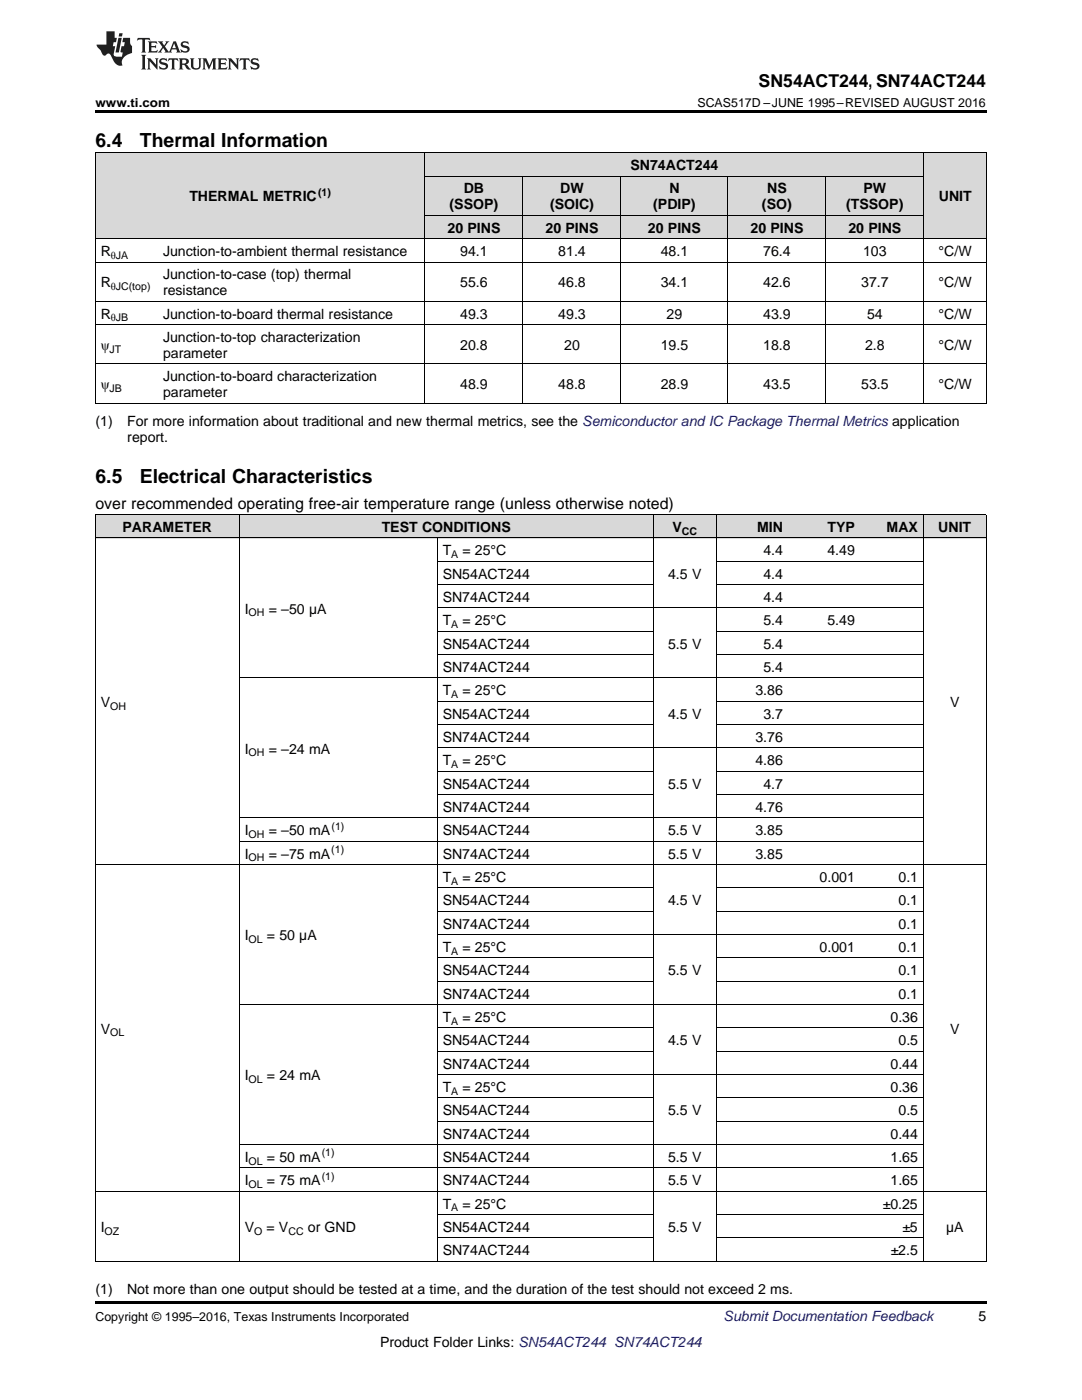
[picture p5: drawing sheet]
<svg xmlns="http://www.w3.org/2000/svg" width="216mm" height="279mm" viewBox="0 0 216 279" stroke-linecap="round" stroke-linejoin="round" font-family="sans-serif">
<defs><g id="words">
<g font-size="3.9">
<text x="19" y="29.3">6.4</text>
<text x="27.9" y="29.3">Thermal Information</text>
<text x="19" y="96.3">6.5</text>
<text x="27.9" y="96.3">Electrical Characteristics</text>
</g>
<text font-size="3.5" x="151.4" y="17.3">SN54ACT244, SN74ACT244</text>
<text font-size="3.2" x="19" y="101.5">over recommended operating free-air temperature range (unless otherwise noted)</text>
<g font-size="2.8">
<text x="125.8" y="33.9">SN74ACT244</text>
<text x="37.8" y="40.2">THERMAL METRIC</text>
<text x="89.7" y="41.8">(SSOP)</text>
<text x="92.5" y="38.6">DB</text>
<text x="109.7" y="41.8">(SOIC)</text>
<text x="111.8" y="38.6">DW</text>
<text x="130.4" y="41.8">(PDIP)</text>
<text x="133.6" y="38.6">N</text>
<text x="152" y="41.8">(SO)</text>
<text x="153.1" y="38.6">NS</text>
<text x="168.8" y="41.8">(TSSOP)</text>
<text x="172.3" y="38.6">PW</text>
<text x="187.3" y="40.2">UNIT</text>
<text x="89.3" y="46.4">20 PINS</text>
<text x="108.9" y="46.4">20 PINS</text>
<text x="129.3" y="46.4">20 PINS</text>
<text x="149.8" y="46.4">20 PINS</text>
<text x="169.3" y="46.4">20 PINS</text>
<text x="20.1" y="51.1">R</text>
<text x="32.5" y="51.1">Junction-to-ambient thermal resistance</text>
<text x="91.8" y="51.1">94.1</text>
<text x="111.4" y="51.1">81.4</text>
<text x="131.8" y="51.1">48.1</text>
<text x="152.3" y="51.1">76.4</text>
<text x="172.2" y="51.1">103</text>
<text x="187.3" y="51.1">°C/W</text>
<text x="20.1" y="57.3">R</text>
<text x="32.5" y="55.7">Junction-to-case (top) thermal</text>
<text x="32.5" y="58.9">resistance</text>
<text x="91.8" y="57.3">55.6</text>
<text x="111.4" y="57.3">46.8</text>
<text x="131.8" y="57.3">34.1</text>
<text x="152.3" y="57.3">42.6</text>
<text x="171.8" y="57.3">37.7</text>
<text x="187.3" y="57.3">°C/W</text>
<text x="20.1" y="63.6">R</text>
<text x="32.5" y="63.6">Junction-to-board thermal resistance</text>
<text x="91.8" y="63.6">49.3</text>
<text x="111.4" y="63.6">49.3</text>
<text x="133" y="63.6">29</text>
<text x="152.3" y="63.6">43.9</text>
<text x="173" y="63.6">54</text>
<text x="187.3" y="63.6">°C/W</text>
<text x="20.1" y="69.8">ψ</text>
<text x="32.5" y="68.2">Junction-to-top characterization</text>
<text x="32.5" y="71.4">parameter</text>
<text x="91.8" y="69.8">20.8</text>
<text x="112.6" y="69.8">20</text>
<text x="131.8" y="69.8">19.5</text>
<text x="152.3" y="69.8">18.8</text>
<text x="172.6" y="69.8">2.8</text>
<text x="187.3" y="69.8">°C/W</text>
<text x="20.1" y="77.6">ψ</text>
<text x="32.5" y="76.1">Junction-to-board characterization</text>
<text x="91.8" y="77.6">48.9</text>
<text x="111.4" y="77.6">48.8</text>
<text x="131.8" y="77.6">28.9</text>
<text x="152.3" y="77.6">43.5</text>
<text x="171.8" y="77.6">53.5</text>
<text x="187.3" y="77.6">°C/W</text>
<text x="32.5" y="79.2">parameter</text>
<text x="19" y="85.1">(1)</text>
<text x="25.4" y="85.1">For more information about traditional and new thermal metrics, see the Semiconductor and IC Package Thermal Metrics application</text>
<text x="25.4" y="88.3">report.</text>
<text x="24.4" y="106.2">PARAMETER</text>
<text x="76.2" y="106.2">TEST CONDITIONS</text>
<text x="134.2" y="106.2">V</text>
<text x="151.1" y="106.2">MIN</text>
<text x="165.1" y="106.2">TYP</text>
<text x="176.9" y="106.2">MAX</text>
<text x="187.2" y="106.2">UNIT</text>
<text x="88.3" y="110.8">T</text>
<text x="92.3" y="110.8">= 25°C</text>
<text x="152.3" y="110.8">4.4</text>
<text x="165.1" y="110.8">4.49</text>
<text x="88.3" y="115.5">SN54ACT244</text>
<text x="133.3" y="115.5">4.5 V</text>
<text x="152.3" y="115.5">4.4</text>
<text x="48.8" y="122.4">I</text>
<text x="53.6" y="122.4">= –50 µA</text>
<text x="88.3" y="120.1">SN74ACT244</text>
<text x="88.3" y="124.8">T</text>
<text x="92.3" y="124.8">= 25°C</text>
<text x="152.3" y="120.1">4.4</text>
<text x="152.3" y="124.8">5.4</text>
<text x="165.1" y="124.8">5.49</text>
<text x="88.3" y="129.4">SN54ACT244</text>
<text x="133.3" y="129.4">5.5 V</text>
<text x="152.3" y="129.4">5.4</text>
<text x="88.3" y="134.1">SN74ACT244</text>
<text x="152.3" y="134.1">5.4</text>
<text x="20.1" y="141.1">V</text>
<text x="88.3" y="138.7">T</text>
<text x="88.3" y="143.4">SN54ACT244</text>
<text x="92.3" y="138.7">= 25°C</text>
<text x="133.3" y="143.4">4.5 V</text>
<text x="150.7" y="138.7">3.86</text>
<text x="152.3" y="143.4">3.7</text>
<text x="189.6" y="141.1">V</text>
<text x="88.3" y="148.1">SN74ACT244</text>
<text x="150.7" y="148.1">3.76</text>
<text x="48.8" y="150.4">I</text>
<text x="53.6" y="150.4">= –24 mA</text>
<text x="88.3" y="152.7">T</text>
<text x="92.3" y="152.7">= 25°C</text>
<text x="150.7" y="152.7">4.86</text>
<text x="88.3" y="157.4">SN54ACT244</text>
<text x="133.3" y="157.4">5.5 V</text>
<text x="152.3" y="157.4">4.7</text>
<text x="48.8" y="166.7">I</text>
<text x="53.6" y="166.7">= –50 mA</text>
<text x="88.3" y="162">SN74ACT244</text>
<text x="88.3" y="166.7">SN54ACT244</text>
<text x="133.3" y="166.7">5.5 V</text>
<text x="150.7" y="162">4.76</text>
<text x="150.7" y="166.7">3.85</text>
<text x="48.8" y="171.3">I</text>
<text x="53.6" y="171.3">= –75 mA</text>
<text x="88.3" y="171.3">SN74ACT244</text>
<text x="133.3" y="171.3">5.5 V</text>
<text x="150.7" y="171.3">3.85</text>
<text x="88.3" y="176">T</text>
<text x="92.3" y="176">= 25°C</text>
<text x="163.5" y="176">0.001</text>
<text x="179.3" y="176">0.1</text>
<text x="88.3" y="180.7">SN54ACT244</text>
<text x="88.3" y="185.3">SN74ACT244</text>
<text x="133.3" y="180.7">4.5 V</text>
<text x="179.3" y="180.7">0.1</text>
<text x="179.3" y="185.3">0.1</text>
<text x="48.8" y="187.6">I</text>
<text x="53.3" y="187.6">= 50 µA</text>
<text x="88.3" y="190">T</text>
<text x="92.3" y="190">= 25°C</text>
<text x="163.5" y="190">0.001</text>
<text x="179.3" y="190">0.1</text>
<text x="88.3" y="194.6">SN54ACT244</text>
<text x="133.3" y="194.6">5.5 V</text>
<text x="179.3" y="194.6">0.1</text>
<text x="88.3" y="199.3">SN74ACT244</text>
<text x="88.3" y="203.9">T</text>
<text x="92.3" y="203.9">= 25°C</text>
<text x="177.7" y="203.9">0.36</text>
<text x="179.3" y="199.3">0.1</text>
<text x="20.1" y="206.3">V</text>
<text x="88.3" y="208.6">SN54ACT244</text>
<text x="133.3" y="208.6">4.5 V</text>
<text x="179.3" y="208.6">0.5</text>
<text x="189.6" y="206.3">V</text>
<text x="48.8" y="215.6">I</text>
<text x="53.3" y="215.6">= 24 mA</text>
<text x="88.3" y="213.3">SN74ACT244</text>
<text x="177.7" y="213.3">0.44</text>
<text x="88.3" y="217.9">T</text>
<text x="92.3" y="217.9">= 25°C</text>
<text x="177.7" y="217.9">0.36</text>
<text x="88.3" y="222.6">SN54ACT244</text>
<text x="88.3" y="227.2">SN74ACT244</text>
<text x="133.3" y="222.6">5.5 V</text>
<text x="177.7" y="227.2">0.44</text>
<text x="179.3" y="222.6">0.5</text>
<text x="48.8" y="231.9">I</text>
<text x="53.3" y="231.9">= 50 mA</text>
<text x="88.3" y="231.9">SN54ACT244</text>
<text x="133.3" y="231.9">5.5 V</text>
<text x="177.7" y="231.9">1.65</text>
<text x="48.8" y="236.5">I</text>
<text x="53.3" y="236.5">= 75 mA</text>
<text x="88.3" y="236.5">SN74ACT244</text>
<text x="133.3" y="236.5">5.5 V</text>
<text x="177.7" y="236.5">1.65</text>
<text x="20.1" y="245.9">I</text>
<text x="48.8" y="245.9">V</text>
<text x="53.2" y="245.9">= V</text>
<text x="61.4" y="245.9">or GND</text>
<text x="88.3" y="241.2">T</text>
<text x="88.3" y="245.9">SN54ACT244</text>
<text x="92.3" y="241.2">= 25°C</text>
<text x="133.3" y="245.9">5.5 V</text>
<text x="176.1" y="241.2">±0.25</text>
<text x="180.1" y="245.9">±5</text>
<text x="188.8" y="245.9">µA</text>
<text x="88.3" y="250.5">SN74ACT244</text>
<text x="177.7" y="250.5">±2.5</text>
<text x="19" y="258.2">(1)</text>
<text x="25.4" y="258.2">Not more than one output should be tested at a time, and the duration of the test should not exceed 2 ms.</text>
<text x="195.3" y="263.6">5</text>
<text x="75.8" y="268.9">Product Folder Links: SN54ACT244 SN74ACT244</text>
</g>
<text font-size="2.8" fill="#0000c8" x="144.4" y="263.6">Submit Documentation Feedback</text>
<g font-size="2.5">
<text x="19" y="21.4">www.ti.com</text>
<text x="139.2" y="21.4">SCAS517D –JUNE 1995–REVISED AUGUST 2016</text>
<text x="19" y="263.6">Copyright © 1995–2016, Texas Instruments Incorporated</text>
</g>
<g font-size="2.1">
<text x="63.5" y="39.1">(1)</text>
<text x="22.1" y="51.6">θJA</text>
<text x="22.1" y="57.9">θJC(top)</text>
<text x="22.1" y="64.1">θJB</text>
<text x="21.9" y="70.4">JT</text>
<text x="21.9" y="78.2">JB</text>
<text x="136.1" y="106.7">CC</text>
<text x="90" y="111.4">A</text>
<text x="49.6" y="123">OH</text>
<text x="90" y="125.3">A</text>
<text x="22" y="141.6">OH</text>
<text x="90" y="139.3">A</text>
<text x="49.6" y="151">OH</text>
<text x="90" y="153.3">A</text>
<text x="49.6" y="167.3">OH</text>
<text x="66.1" y="165.6">(1)</text>
<text x="49.6" y="171.9">OH</text>
<text x="66.1" y="170.2">(1)</text>
<text x="90" y="176.6">A</text>
<text x="49.6" y="188.2">OL</text>
<text x="90" y="190.5">A</text>
<text x="22" y="206.8">OL</text>
<text x="90" y="204.5">A</text>
<text x="49.6" y="216.1">OL</text>
<text x="90" y="218.5">A</text>
<text x="49.6" y="232.4">OL</text>
<text x="64.2" y="230.8">(1)</text>
<text x="49.6" y="237.1">OL</text>
<text x="64.2" y="235.4">(1)</text>
<text x="90" y="241.8">A</text>
<text x="20.9" y="246.4">OZ</text>
<text x="50.7" y="246.4">O</text>
<text x="57.5" y="246.4">CC</text>
</g>
</g></defs>
<g fill="#d8d8d8">
<path d="M19 102.8h28.8v4.6h-28.8z"/>
<path d="M47.8 102.8h39.5v4.6h-39.5z"/>
<path d="M87.3 102.8h16.1v4.6h-16.1z"/>
<path d="M103.4 102.8h27v4.6h-27z"/>
<path d="M130.4 102.8h12.5v4.6h-12.5z"/>
<path d="M142.9 102.8h14.4v4.6h-14.4z"/>
<path d="M157.3 102.8h14.4v4.6h-14.4z"/>
<path d="M171.7 102.8h12.6v4.6h-12.6z"/>
<path d="M184.3 102.8h12.5v4.6h-12.5z"/>
<path d="M19 30.6h12.5v17.1h-12.5z"/>
<path d="M31.5 30.6h53.3v17.1h-53.3z"/>
<path d="M184.4 30.6h12.4v17.1h-12.4z"/>
<path d="M84.8 43h19.6v4.7h-19.6z"/>
<path d="M104.4 43h19.5v4.7h-19.5z"/>
<path d="M123.9 43h21.4v4.7h-21.4z"/>
<path d="M145.3 43h19.5v4.7h-19.5z"/>
<path d="M164.8 43h19.6v4.7h-19.6z"/>
<path d="M84.8 35.2h19.6v7.8h-19.6z"/>
<path d="M104.4 35.2h19.5v7.8h-19.5z"/>
<path d="M123.9 35.2h21.4v7.8h-21.4z"/>
<path d="M145.3 35.2h19.5v7.8h-19.5z"/>
<path d="M164.8 35.2h19.6v7.8h-19.6z"/>
<path d="M84.8 30.6h19.6v4.6h-19.6z"/>
<path d="M104.4 30.6h19.5v4.6h-19.5z"/>
<path d="M123.9 30.6h21.4v4.6h-21.4z"/>
<path d="M145.3 30.6h19.5v4.6h-19.5z"/>
<path d="M164.8 30.6h19.6v4.6h-19.6z"/>
</g>
<path d="M19 22h177.8v.5h-177.8zM19 80.5h.2zM84.7 80.5h.1zM104.3 80.5h.1zM123.8 80.5h.1zM145.2 80.5h.1zM164.7 80.5h.1zM184.3 80.5h.1zM196.7 80.5h.1zM19 259.7h177.8v.5h-177.8z" fill="#000"/>
<g fill="none" stroke="#000" stroke-width=".2">
<path d="M19 30.5h177.8M19.1 30.5v50M84.8 30.5v50M84.8 35.2h99.6M104.3 35.2v45.3M123.9 35.2v45.3M145.2 35.2v45.3M164.8 35.2v45.3M184.3 30.5v50M196.8 30.5v50M19 52.3h177.8M19 47.6h177.8"/>
<path d="M84.8 43h99.6M19 72.6h177.8M19 64.8h177.8M19 60.1h177.8M19 80.5h177.8M19 107.4h177.8M19 102.7h177.8M19.1 102.7v149.1M47.7 102.7v149.1M87.2 107.4v144.4M87.3 116.7h43.1M87.3 112h43.1"/>
<path d="M130.3 102.7v149.1M142.9 102.7v149.1M142.9 116.7h41.4M142.9 112h41.4M184.2 102.7v149.1M196.8 102.7v149.1M47.8 135.3h136.5M87.3 140h43.1M87.3 130.7h43.1M87.3 126h43.1M87.3 121.3h97M142.9 140h41.4"/>
<path d="M142.9 130.7h41.4M142.9 126h41.4M87.3 158.6h43.1M87.3 153.9h43.1M87.3 149.3h97M87.3 144.6h43.1M142.9 158.6h41.4M142.9 153.9h41.4M142.9 144.6h41.4M19 172.6h177.8M47.8 167.9h136.5M47.8 163.2h136.5"/>
<path d="M87.3 177.2h43.1M142.9 177.2h41.4M87.3 195.8h43.1M87.3 191.2h43.1M87.3 186.5h97M87.3 181.9h43.1M142.9 195.8h41.4M142.9 191.2h41.4M142.9 181.9h41.4M47.8 200.5h136.5M87.3 219.1h43.1M87.3 214.5h97"/>
<path d="M87.3 209.8h43.1M87.3 205.2h43.1M142.9 219.1h41.4M142.9 209.8h41.4M142.9 205.2h41.4M19 237.8h177.8M47.8 233.1h136.5M47.8 228.4h136.5M87.3 223.8h43.1M142.9 223.8h41.4M19 251.7h177.8M87.3 247.1h43.1"/>
<path d="M87.3 242.4h43.1M142.9 247.1h41.4M142.9 242.4h41.4"/>
</g>
<g fill="#231f20">
<path d="M27.5 7.6l-.1 .5 .4-.2h.6v.1v2.1l-.2 .4h1l-.3-.4v-2.1l.1-.1h.5l.5 .2-.2-.5zM29.5 8.3l.2 .3v1.5l-.2 .4h1.8l.2-.6a1.04 1.04 0 0 1-1.3 .2v-.7h.6l.3 .2v-.6l-.3 .2h-.6v-.6l.8-.1 .4 .3-.2-.5zM31.5 8.3l.9 1.1-.9 1.1h.8l-.2-.2 .5-.7 .4 .7-.2 .2h1.5l-.1-.2 .1-.4h.9l.1 .4-.2 .2h1l-.3-.3-.7-1.9h-.5l-.9 2-.8-1 .9-1h-.8l.1 .3-.3 .5-.4-.6 .2-.2zM34.7 8.6l.4 1h-.7zM36.3 8.4a.63 .63 0 0 0-.2 .7 .63 .63 0 0 0 .6 .4l.6 .2 .1 .2a.75 .75 0 0 1-.7 .4 .75 .75 0 0 1-.6-.5l.1 .7 .1-.1a1.11 1.11 0 0 0 1.5-.6 1.13 1.13 0 0 0-1.2-.8l-.1-.4a1.04 1.04 0 0 1 1.2 .2l-.2-.5-.1 .1-.5-.2zM28.2 10.9l.2 .4v2.2l-.2 .4h1l-.3-.4v-2.2l.3-.4zM29.3 11.6l.3 .4v1.5l-.3 .4h.8l-.2-.4v-1.3l1.5 1.7v-1.9l.2-.4h-.7l.2 .4v.9l-1.1-1.3zM32 11.8a.62 .62 0 0 0-.2 .7 .62 .62 0 0 0 .6 .4l.6 .1 .1 .3a.76 .76 0 0 1-.7 .3 .76 .76 0 0 1-.6-.4l.1 .7 .1-.1a1.11 1.11 0 0 0 1.5-.6 1.13 1.13 0 0 0-1.2-.8l-.1-.4a1.04 1.04 0 0 1 1.2 .2l-.2-.6-.1 .1-.5-.1zM33.7 11.6l-.2 .6a.61 .61 0 0 1 .8-.3v1.6l-.2 .4h.9l-.2-.4v-1.6a.63 .63 0 0 1 .8 .3l-.2-.6zM35.6 11.6l.3 .4v1.5l-.3 .4h1l-.2-.2v-.8l.5 .2a.76 .76 0 0 0 1.2 .7l-1-1a.58 .58 0 0 0 .6-.5 .58 .58 0 0 0-.5-.6zM36.4 11.9h.1a.45 .45 0 0 1 .5 .1 .45 .45 0 0 1 .1 .5l-.7 .2zM37.9 11.6l.2 .2a2.17 2.17 0 0 0 .3 1.9 .99 .99 0 0 0 1.6-.6v-1.1l.2-.4h-.7l.2 .2a1.92 1.92 0 0 1-.2 1.8 .6 .6 0 0 1-.9-.5v-1.1l.2-.4zM40.4 11.6l.2 .4v1.5l-.2 .4h.7l-.2-.4v-1.4l.8 1.8 .8-1.8v1.4l-.2 .4h.9l-.2-.4v-1.5l.2-.4h-.8l-.6 1.5-.6-1.5zM43.4 11.6l.2 .4v1.5l-.2 .4h1.8l.2-.6a1.04 1.04 0 0 1-1.3 .1v-.6h.5l.4 .2v-.6l-.4 .2h-.5v-.7h.8l.3 .3-.1-.6zM45.5 11.6l.2 .4v1.5l-.2 .4h.7l-.2-.4v-1.3l1.5 1.7v-1.9l.2-.4h-.7l.2 .4v.9l-1.1-1.3zM47.9 11.6l-.1 .6a.61 .61 0 0 1 .8-.3v1.6l-.3 .4h1l-.3-.4 .1-1.6a.63 .63 0 0 1 .7 .3l-.1-.6zM50.2 11.8a.62 .62 0 0 0-.2 .7 .62 .62 0 0 0 .6 .4l.6 .1 .2 .3a.76 .76 0 0 1-.8 .3 .76 .76 0 0 1-.6-.4l.1 .7 .2-.1a1.11 1.11 0 0 0 1.5-.6 1.13 1.13 0 0 0-1.3-.8l-.1-.4a1.04 1.04 0 0 1 1.2 .2l-.1-.6-.2 .1-.5-.1z"/>
<path d="M21.2 6.3v2.6h-1.9l.1 .4 .7 .9a.91 .91 0 0 0 1 .8 .56 .56 0 0 1 .5-.3 .56 .56 0 0 1 .5 .3l.4 .8a1.53 1.53 0 0 0 1.9 1.2 1.54 1.54 0 0 1 1-2.1l.9-.3v-1.4a1.52 1.52 0 0 1-.3-1.6h-1.4l-.2 .8h.5l-.2 .8h-.4l-.2 1v.2l.4 .1-.2 .8a1.93 1.93 0 0 1-1.6-.3l.3-1.8h-.5l.2-.8h.4l.2-.8h-.4v-1.3zM23.6 7.6l-.6 2.9h.7l.6-2.9zM23.8 6.6l-.1 .7h.6l.2-.7z"/>
</g>
<use href="#words"/>
</svg>
